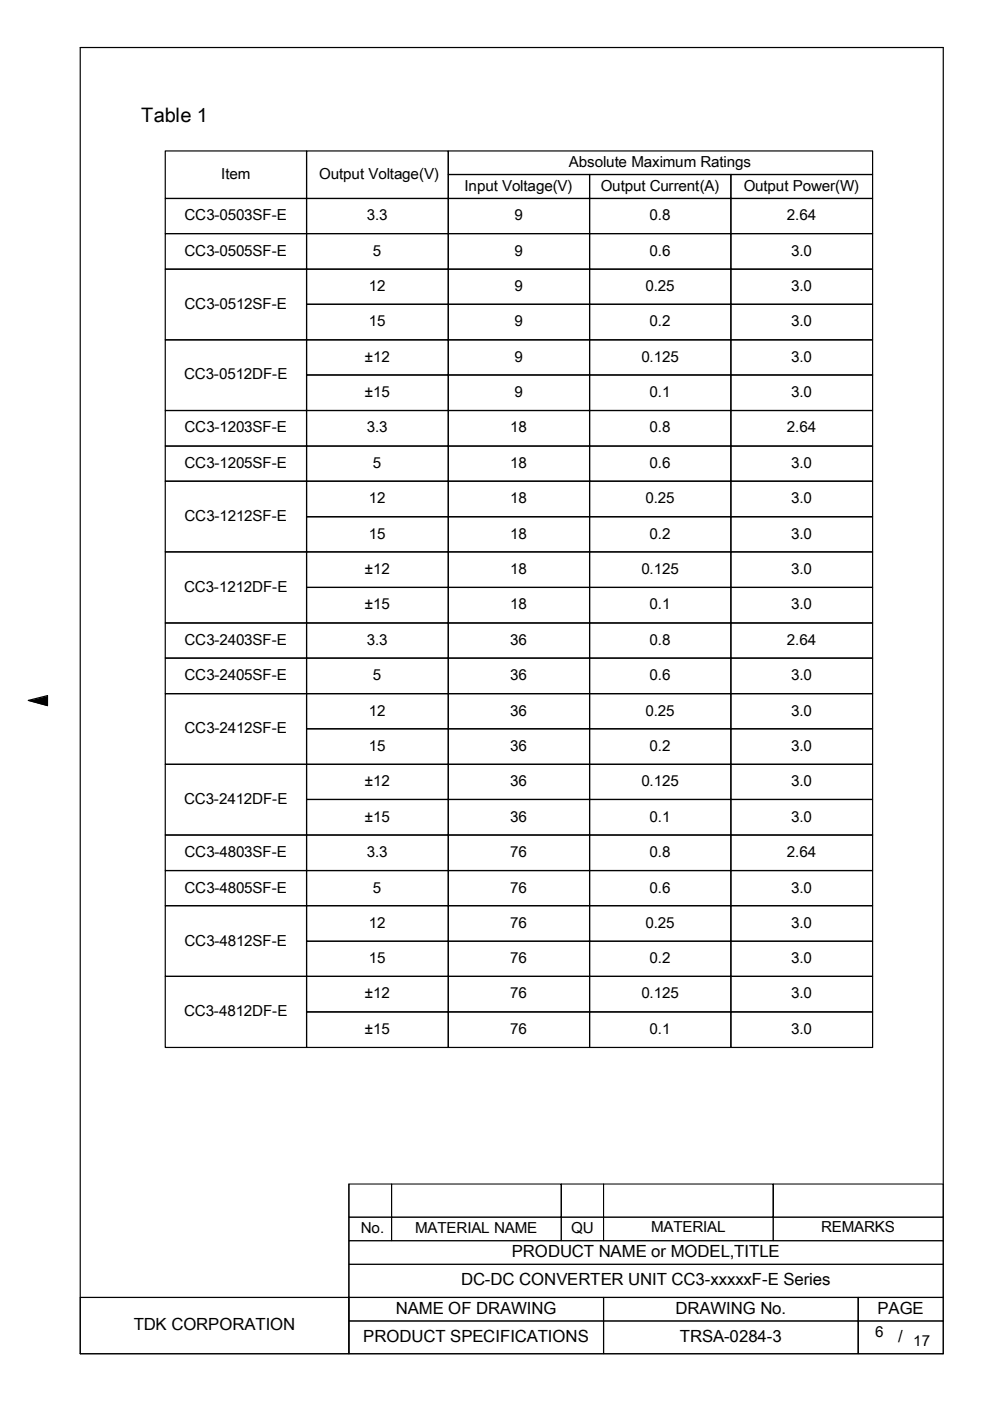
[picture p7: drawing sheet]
<svg xmlns="http://www.w3.org/2000/svg" width="210mm" height="297mm" viewBox="0 0 210 297" stroke-linecap="round" stroke-linejoin="round" font-family="sans-serif">
<defs><g id="words">
<text font-size="4.2" x="30" y="25.8">Table 1</text>
<g font-size="3.6">
<text x="108.5" y="266.5">PRODUCT NAME or MODEL,TITLE</text>
<text x="97.8" y="272.5">DC-DC CONVERTER UNIT CC3-xxxxxF-E Series</text>
<text x="84" y="278.6">NAME OF DRAWING</text>
<text x="143.3" y="278.6">DRAWING No.</text>
<text x="186.1" y="278.6">PAGE</text>
<text x="28.4" y="282">TDK CORPORATION</text>
<text x="77" y="284.6">PRODUCT SPECIFICATIONS</text>
<text x="144.2" y="284.6">TRSA-0284-3</text>
<text x="190.5" y="284.6">/</text>
</g>
<g font-size="3.2">
<text x="120.6" y="35.5">Absolute Maximum Ratings</text>
<text x="46.9" y="37.9">Item</text>
<text x="67.7" y="37.9">Output Voltage(V)</text>
<text x="98.6" y="40.5">Input Voltage(V)</text>
<text x="127.4" y="40.5">Output Current(A)</text>
<text x="157.7" y="40.5">Output Power(W)</text>
<text x="39.1" y="46.7">CC3-0503SF-E</text>
<text x="77.8" y="46.7">3.3</text>
<text x="109.1" y="46.7">9</text>
<text x="137.8" y="46.7">0.8</text>
<text x="166.9" y="46.7">2.64</text>
<text x="39.1" y="54.2">CC3-0505SF-E</text>
<text x="79.1" y="54.2">5</text>
<text x="109.1" y="54.2">9</text>
<text x="137.8" y="54.2">0.6</text>
<text x="167.8" y="54.2">3.0</text>
<text x="39.1" y="65.4">CC3-0512SF-E</text>
<text x="78.2" y="61.7">12</text>
<text x="109.1" y="61.7">9</text>
<text x="136.9" y="61.7">0.25</text>
<text x="167.8" y="61.7">3.0</text>
<text x="78.2" y="69.2">15</text>
<text x="109.1" y="69.2">9</text>
<text x="137.8" y="69.2">0.2</text>
<text x="167.8" y="69.2">3.0</text>
<text x="77.3" y="76.7">±12</text>
<text x="109.1" y="76.7">9</text>
<text x="136.1" y="76.7">0.125</text>
<text x="167.8" y="76.7">3.0</text>
<text x="39" y="80.4">CC3-0512DF-E</text>
<text x="77.3" y="84.2">±15</text>
<text x="109.1" y="84.2">9</text>
<text x="137.8" y="84.2">0.1</text>
<text x="167.8" y="84.2">3.0</text>
<text x="39.1" y="91.7">CC3-1203SF-E</text>
<text x="77.8" y="91.7">3.3</text>
<text x="108.2" y="91.7">18</text>
<text x="137.8" y="91.7">0.8</text>
<text x="166.9" y="91.7">2.64</text>
<text x="39.1" y="99.2">CC3-1205SF-E</text>
<text x="79.1" y="99.2">5</text>
<text x="108.2" y="99.2">18</text>
<text x="137.8" y="99.2">0.6</text>
<text x="167.8" y="99.2">3.0</text>
<text x="78.2" y="106.7">12</text>
<text x="108.2" y="106.7">18</text>
<text x="136.9" y="106.7">0.25</text>
<text x="167.8" y="106.7">3.0</text>
<text x="39.1" y="110.5">CC3-1212SF-E</text>
<text x="78.2" y="114.2">15</text>
<text x="108.2" y="114.2">18</text>
<text x="137.8" y="114.2">0.2</text>
<text x="167.8" y="114.2">3.0</text>
<text x="39" y="125.5">CC3-1212DF-E</text>
<text x="77.3" y="121.7">±12</text>
<text x="108.2" y="121.7">18</text>
<text x="136.1" y="121.7">0.125</text>
<text x="167.8" y="121.7">3.0</text>
<text x="77.3" y="129.2">±15</text>
<text x="108.2" y="129.2">18</text>
<text x="137.8" y="129.2">0.1</text>
<text x="167.8" y="129.2">3.0</text>
<text x="39.1" y="136.7">CC3-2403SF-E</text>
<text x="77.8" y="136.7">3.3</text>
<text x="108.2" y="136.7">36</text>
<text x="137.8" y="136.7">0.8</text>
<text x="166.9" y="136.7">2.64</text>
<text x="39.1" y="144.2">CC3-2405SF-E</text>
<text x="79.1" y="144.2">5</text>
<text x="108.2" y="144.2">36</text>
<text x="137.8" y="144.2">0.6</text>
<text x="167.8" y="144.2">3.0</text>
<text x="39.1" y="155.4">CC3-2412SF-E</text>
<text x="78.2" y="151.7">12</text>
<text x="108.2" y="151.7">36</text>
<text x="136.9" y="151.7">0.25</text>
<text x="167.8" y="151.7">3.0</text>
<text x="78.2" y="159.2">15</text>
<text x="108.2" y="159.2">36</text>
<text x="137.8" y="159.2">0.2</text>
<text x="167.8" y="159.2">3.0</text>
<text x="77.3" y="166.7">±12</text>
<text x="108.2" y="166.7">36</text>
<text x="136.1" y="166.7">0.125</text>
<text x="167.8" y="166.7">3.0</text>
<text x="39" y="170.4">CC3-2412DF-E</text>
<text x="77.3" y="174.2">±15</text>
<text x="108.2" y="174.2">36</text>
<text x="137.8" y="174.2">0.1</text>
<text x="167.8" y="174.2">3.0</text>
<text x="39.1" y="181.7">CC3-4803SF-E</text>
<text x="77.8" y="181.7">3.3</text>
<text x="108.2" y="181.7">76</text>
<text x="137.8" y="181.7">0.8</text>
<text x="166.9" y="181.7">2.64</text>
<text x="39.1" y="189.2">CC3-4805SF-E</text>
<text x="79.1" y="189.2">5</text>
<text x="108.2" y="189.2">76</text>
<text x="137.8" y="189.2">0.6</text>
<text x="167.8" y="189.2">3.0</text>
<text x="78.2" y="196.7">12</text>
<text x="108.2" y="196.7">76</text>
<text x="136.9" y="196.7">0.25</text>
<text x="167.8" y="196.7">3.0</text>
<text x="39.1" y="200.5">CC3-4812SF-E</text>
<text x="78.2" y="204.2">15</text>
<text x="108.2" y="204.2">76</text>
<text x="137.8" y="204.2">0.2</text>
<text x="167.8" y="204.2">3.0</text>
<text x="39" y="215.5">CC3-4812DF-E</text>
<text x="77.3" y="211.7">±12</text>
<text x="108.2" y="211.7">76</text>
<text x="136.1" y="211.7">0.125</text>
<text x="167.8" y="211.7">3.0</text>
<text x="77.3" y="219.2">±15</text>
<text x="108.2" y="219.2">76</text>
<text x="137.8" y="219.2">0.1</text>
<text x="167.8" y="219.2">3.0</text>
<text x="76.5" y="261.5">No.</text>
<text x="88.1" y="261.5">MATERIAL NAME</text>
<text x="121.2" y="261.5">QU</text>
<text x="138.1" y="261.2">MATERIAL</text>
<text x="174.2" y="261.2">REMARKS</text>
<text x="185.6" y="283.5">6</text>
<text x="193.7" y="285.4">17</text>
</g>
</g></defs>
<path d="M17 10.1v276.9h183.1v-276.9M6 148.5l4.1-1v2.1z" fill="none" stroke="#010101" stroke-width=".25"/>
<path d="M6 148.6l4.1-1v2.1z" fill="#010101"/>
<g fill="none" stroke="#010101" stroke-width=".21">
<path d="M74 258.1h9.1v5h-9.1zM74 251h9.1v7.1h-9.1zM83.1 258.1h35.9v5h-35.9zM83.1 251h35.9v7.1h-35.9zM119 258.1h9v5h-9zM119 251h9v7.1h-9zM128 258.1h36v5h-36zM128 251h36v7.1h-36zM164 258.1h36.1v5h-36.1zM164 251h36.1v7.1h-36.1zM17 275.1h57v11.9h-57zM74 263.1h126.1v5h-126.1z"/>
<path d="M74 268.1h126.1v7h-126.1zM74 275.1h54v5h-54zM128 275.1h54v5h-54zM182 275.1h18.1v5h-18.1zM74 280.1h54v6.9h-54zM128 280.1h54v6.9h-54zM182 280.1h18.1v6.9h-18.1z"/>
</g>
<g fill="none" stroke="#010101" stroke-width=".25">
<path d="M17 10.1h183.1M35.1 32h29.9v10.1h-29.9zM65 32h30.1v10.1h-30.1zM95.1 37h30v5.1h-30zM95.1 32h90v5h-90zM125.1 37h29.9v5.1h-29.9zM155 37h30.1v5.1h-30.1zM35.1 42.1h29.9v7.4h-29.9zM35.1 49.5h29.9v7.6h-29.9zM35.1 57.1h29.9v15h-29.9zM65 42.1h30.1v7.4h-30.1zM65 49.5h30.1v7.6h-30.1z"/>
<path d="M65 57.1h30.1v7.4h-30.1zM95.1 42.1h30v7.4h-30zM95.1 49.5h30v7.6h-30zM95.1 57.1h30v7.4h-30zM125.1 42.1h29.9v7.4h-29.9zM125.1 49.5h29.9v7.6h-29.9zM125.1 57.1h29.9v7.4h-29.9zM155 42.1h30.1v7.4h-30.1zM155 49.5h30.1v7.6h-30.1zM155 57.1h30.1v7.4h-30.1zM35.1 72.1h29.9v14.9h-29.9zM65 64.5h30.1v7.6h-30.1z"/>
<path d="M65 72.1h30.1v7.4h-30.1zM65 79.5h30.1v7.5h-30.1zM95.1 64.5h30v7.6h-30zM95.1 72.1h30v7.4h-30zM95.1 79.5h30v7.5h-30zM125.1 64.5h29.9v7.6h-29.9zM125.1 72.1h29.9v7.4h-29.9zM125.1 79.5h29.9v7.5h-29.9zM155 64.5h30.1v7.6h-30.1zM155 72.1h30.1v7.4h-30.1zM155 79.5h30.1v7.5h-30.1zM35.1 87h29.9v7.6h-29.9z"/>
<path d="M35.1 94.6h29.9v7.4h-29.9zM65 87h30.1v7.6h-30.1zM65 94.6h30.1v7.4h-30.1zM95.1 87h30v7.6h-30zM95.1 94.6h30v7.4h-30zM125.1 87h29.9v7.6h-29.9zM125.1 94.6h29.9v7.4h-29.9zM155 87h30.1v7.6h-30.1zM155 94.6h30.1v7.4h-30.1zM35.1 102h29.9v15h-29.9zM35.1 117h29.9v15.1h-29.9zM65 102h30.1v7.6h-30.1z"/>
<path d="M65 109.6h30.1v7.4h-30.1zM65 117h30.1v7.5h-30.1zM95.1 102h30v7.6h-30zM95.1 109.6h30v7.4h-30zM95.1 117h30v7.5h-30zM125.1 102h29.9v7.6h-29.9zM125.1 109.6h29.9v7.4h-29.9zM125.1 117h29.9v7.5h-29.9zM155 102h30.1v7.6h-30.1zM155 109.6h30.1v7.4h-30.1zM155 117h30.1v7.5h-30.1zM35.1 132.1h29.9v7.4h-29.9z"/>
<path d="M35.1 139.5h29.9v7.6h-29.9zM65 124.5h30.1v7.6h-30.1zM65 132.1h30.1v7.4h-30.1zM65 139.5h30.1v7.6h-30.1zM95.1 124.5h30v7.6h-30zM95.1 132.1h30v7.4h-30zM95.1 139.5h30v7.6h-30zM125.1 124.5h29.9v7.6h-29.9zM125.1 132.1h29.9v7.4h-29.9zM125.1 139.5h29.9v7.6h-29.9zM155 124.5h30.1v7.6h-30.1zM155 132.1h30.1v7.4h-30.1z"/>
<path d="M155 139.5h30.1v7.6h-30.1zM35.1 147.1h29.9v15h-29.9zM65 147.1h30.1v7.4h-30.1zM65 154.5h30.1v7.6h-30.1zM95.1 147.1h30v7.4h-30zM95.1 154.5h30v7.6h-30zM125.1 147.1h29.9v7.4h-29.9zM125.1 154.5h29.9v7.6h-29.9zM155 147.1h30.1v7.4h-30.1zM155 154.5h30.1v7.6h-30.1zM35.1 162.1h29.9v14.9h-29.9zM35.1 177h29.9v7.6h-29.9z"/>
<path d="M65 162.1h30.1v7.4h-30.1zM65 169.5h30.1v7.5h-30.1zM65 177h30.1v7.6h-30.1zM95.1 162.1h30v7.4h-30zM95.1 169.5h30v7.5h-30zM95.1 177h30v7.6h-30zM125.1 162.1h29.9v7.4h-29.9zM125.1 169.5h29.9v7.5h-29.9zM125.1 177h29.9v7.6h-29.9zM155 162.1h30.1v7.4h-30.1zM155 169.5h30.1v7.5h-30.1zM155 177h30.1v7.6h-30.1z"/>
<path d="M35.1 184.6h29.9v7.4h-29.9zM35.1 192h29.9v15h-29.9zM65 184.6h30.1v7.4h-30.1zM65 192h30.1v7.6h-30.1zM65 199.6h30.1v7.4h-30.1zM95.1 184.6h30v7.4h-30zM95.1 192h30v7.6h-30zM95.1 199.6h30v7.4h-30zM125.1 184.6h29.9v7.4h-29.9zM125.1 192h29.9v7.6h-29.9zM125.1 199.6h29.9v7.4h-29.9zM155 184.6h30.1v7.4h-30.1z"/>
<path d="M155 192h30.1v7.6h-30.1zM155 199.6h30.1v7.4h-30.1zM35.1 207h29.9v15.1h-29.9zM65 207h30.1v7.5h-30.1zM65 214.5h30.1v7.6h-30.1zM95.1 207h30v7.5h-30zM95.1 214.5h30v7.6h-30zM125.1 207h29.9v7.5h-29.9zM125.1 214.5h29.9v7.6h-29.9zM155 207h30.1v7.5h-30.1zM155 214.5h30.1v7.6h-30.1zM74 251v36"/>
<path d="M17 275.1h183.1M128 275.1v11.8M182 275.1v11.8"/>
</g>
<use href="#words"/>
</svg>
